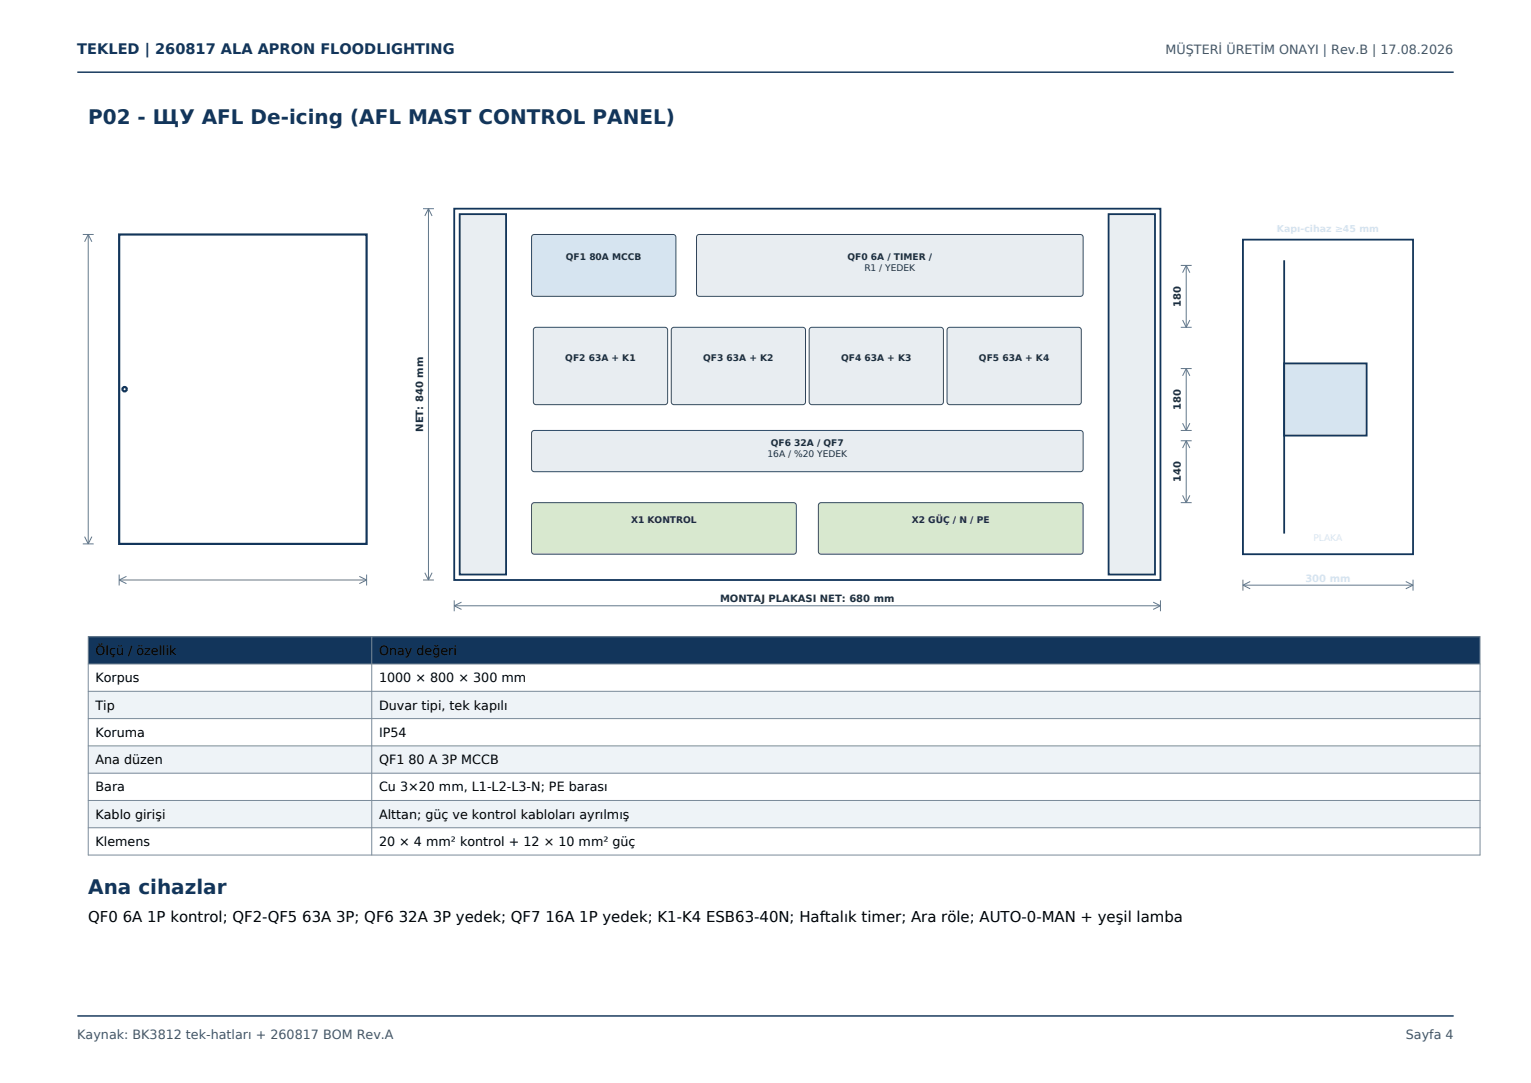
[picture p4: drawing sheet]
<svg xmlns="http://www.w3.org/2000/svg" width="297mm" height="210mm" viewBox="0 0 297 210" stroke-linecap="round" stroke-linejoin="round" font-family="sans-serif">
<defs><g id="words">
<g font-size="3.9" fill="#12355b">
<text x="17.1" y="24">P02 - ЩУ AFL De-icing (AFL MAST CONTROL PANEL)</text>
<text x="17.1" y="173.4">Ana cihazlar</text>
</g>
<text font-size="2.9" x="17.1" y="178.8">QF0 6A 1P kontrol; QF2-QF5 63A 3P; QF6 32A 3P yedek; QF7 16A 1P yedek; K1-K4 ESB63-40N; Haftalık timer; Ara röle; AUTO-0-MAN + yeşil lamba</text>
<text font-size="2.8" fill="#12355b" x="15" y="10.5">TEKLED | 260817 ALA APRON FLOODLIGHTING</text>
<g font-size="2.5" fill="#455a64">
<text x="226.1" y="10.5">MÜŞTERİ ÜRETİM ONAYI | Rev.B | 17.08.2026</text>
<text x="15" y="201.5">Kaynak: BK3812 tek-hatları + 260817 BOM Rev.A</text>
<text x="272.7" y="201.5">Sayfa 4</text>
</g>
<g font-size="2.5">
<text x="18.5" y="127">Ölçü / özellik</text>
<text x="73.5" y="127">Onay değeri</text>
<text x="18.5" y="132.3">Korpus</text>
<text x="18.5" y="137.6">Tip</text>
<text x="73.5" y="132.3">1000 × 800 × 300 mm</text>
<text x="73.5" y="137.6">Duvar tipi, tek kapılı</text>
<text x="18.5" y="142.9">Koruma</text>
<text x="73.5" y="142.9">IP54</text>
<text x="18.5" y="148.2">Ana düzen</text>
<text x="73.5" y="148.2">QF1 80 A 3P MCCB</text>
<text x="18.5" y="153.5">Bara</text>
<text x="73.5" y="153.5">Cu 3×20 mm, L1-L2-L3-N; PE barası</text>
<text x="18.5" y="158.7">Kablo girişi</text>
<text x="73.5" y="158.7">Alttan; güç ve kontrol kabloları ayrılmış</text>
<text x="18.5" y="164">Klemens</text>
<text x="73.5" y="164">20 × 4 mm² kontrol + 12 × 10 mm² güç</text>
</g>
<g font-size="1.9" fill="#1e2f3d">
<text x="229.1" y="59.5" transform="rotate(-90 229.1 59.5)">180</text>
<text x="82.1" y="83.7" transform="rotate(-90 82.1 83.7)">NET: 840 mm</text>
<text x="229.1" y="79.5" transform="rotate(-90 229.1 79.5)">180</text>
<text x="229.1" y="93.5" transform="rotate(-90 229.1 93.5)">140</text>
<text x="139.7" y="116.8">MONTAJ PLAKASI NET: 680 mm</text>
</g>
<text font-size="1.9" fill="#d6e4f0" x="253.2" y="112.8">300 mm</text>
<text font-size="1.8" fill="#d6e4f0" x="247.7" y="45.1">Kapı-cihaz ≥45 mm</text>
<g font-size="1.8" fill="#1e2f3d">
<text x="109.8" y="50.4">QF1 80A MCCB</text>
<text x="164.4" y="50.4">QF0 6A / TIMER /</text>
<text x="167.7" y="52.5">R1 / YEDEK</text>
<text x="109.7" y="69.9">QF2 63A + K1</text>
<text x="136.4" y="69.9">QF3 63A + K2</text>
<text x="163.2" y="69.9">QF4 63A + K3</text>
<text x="189.9" y="69.9">QF5 63A + K4</text>
<text x="148.9" y="88.5">16A / %20 YEDEK</text>
<text x="149.5" y="86.4">QF6 32A / QF7</text>
<text x="122.4" y="101.4">X1 KONTROL</text>
<text x="176.9" y="101.4">X2 GÜÇ / N / PE</text>
</g>
</g></defs>
<path d="M15 14h267M15 197h267" fill="none" stroke="#12355b" stroke-width=".28"/>
<path d="M23.1 45.5h48v60h-48z" fill="none" stroke="#12355b" stroke-width=".42"/>
<circle cx="24.2" cy="75.5" r=".42" fill="#fff" stroke="#12355b" stroke-width=".42"/>
<g fill="none" stroke="#61788a" stroke-width=".19">
<path d="M16.1 45.5h2.1M17.1 45.5v60M17.1 45.5l-.7 1.4M17.1 45.5l.7 1.4M16.1 105.5h2.1M16.4 104.1l.7 1.4M17.8 104.1l-.7 1.4M23.1 112.5h48M23.1 111.4v2.1M23.1 112.5l1.4 .7M24.5 111.8l-1.4 .7M69.7 111.8l1.4 .7"/>
<path d="M71.1 111.4v2.1M71.1 112.5l-1.4 .7"/>
</g>
<path d="M88.1 40.5h137v72h-137z" fill="none" stroke="#12355b" stroke-width=".35"/>
<g fill="#e9eef2" stroke="#12355b" stroke-width=".35">
<path d="M89.2 41.5h9v69.9h-9z" fill-rule="evenodd"/>
<path d="M215.1 41.5h9v69.9h-9z" fill-rule="evenodd"/>
</g>
<path d="M103.2 45.7l.4-.2h27.3l.2 .5-.1 11.2-.4 .3-27.2-.1-.3-.5z" fill-rule="evenodd" fill="#d6e4f0" stroke="#344b5e" stroke-width=".19"/>
<g fill="#e8edf1" stroke="#344b5e" stroke-width=".19">
<path d="M135.2 45.7l.4-.2h74l.4 .2 .1 .3v10.9l-.1 .3-.4 .3h-74l-.4-.3-.1-.3z" fill-rule="evenodd"/>
<path d="M103.5 63.7l.5-.2h25.3l.2 .5-.1 14.2-.4 .3-25.3-.1-.2-.5z" fill-rule="evenodd"/>
<path d="M130.3 63.7l.4-.2h25.3l.3 .5-.1 14.2-.5 .3-25.2-.1-.3-.5z" fill-rule="evenodd"/>
<path d="M157 63.7l.5-.2h25.3l.2 .5-.1 14.2-.4 .3-25.3-.1-.2-.5z" fill-rule="evenodd"/>
<path d="M183.8 63.7l.4-.2h25.3l.3 .5-.1 14.2-.5 .3-25.2-.1-.3-.5z" fill-rule="evenodd"/>
<path d="M103.2 83.7l.4-.2h106l.4 .2 .1 .3v6.9l-.1 .3-.4 .3h-106l-.4-.3-.1-.3z" fill-rule="evenodd"/>
</g>
<g fill="#d8e8cf" stroke="#344b5e" stroke-width=".19">
<path d="M103.4 97.5h50.5l.5 .2 .1 .3v8.9l-.1 .3-.5 .3h-50.3l-.4-.3-.1-.3v-8.9z" fill-rule="evenodd"/>
<path d="M159 97.5h50.6l.4 .2 .1 .3v8.9l-.1 .3-.4 .3h-50.3l-.5-.3v-.3v-8.9z" fill-rule="evenodd"/>
</g>
<g fill="none" stroke="#61788a" stroke-width=".19">
<path d="M82.1 40.5h2.1M83.1 40.5v72M83.1 40.5l-.7 1.4M83.1 40.5l.7 1.4M229.1 51.5h2.1M230.1 51.5v12M230.1 51.5l-.7 1.4M230.1 51.5l.7 1.4M229.1 63.5h2.1M229.1 71.5h2.1M229.4 62.1l.7 1.4M230.1 71.5v12"/>
<path d="M230.1 71.5l-.7 1.4M230.1 71.5l.7 1.4M230.8 62.1l-.7 1.4M229.1 83.5h2.1M229.1 97.5h2.1M229.1 85.5h2.1M229.4 82.1l.7 1.4M229.4 96.1l.7 1.4M230.1 85.5v12M230.1 85.5l-.7 1.4M230.1 85.5l.7 1.4M230.8 82.1l-.7 1.4"/>
<path d="M230.8 96.1l-.7 1.4M82.1 112.5h2.1M82.4 111.1l.7 1.4M83.8 111.1l-.7 1.4M88.1 117.5h137M88.1 116.4v2.1M88.1 117.5l1.4 .7M89.5 116.8l-1.4 .7M223.7 116.8l1.4 .7M225.1 116.4v2.1M225.1 117.5l-1.4 .7"/>
</g>
<path d="M241.1 46.5h33v61h-33zM249.1 50.5v53" fill="none" stroke="#12355b" stroke-width=".35"/>
<path d="M249.1 70.5h16v14h-16z" fill-rule="evenodd" fill="#d6e4f0" stroke="#12355b" stroke-width=".35"/>
<path d="M241.1 113.5h33M241.1 112.4v2.1M241.1 113.5l1.4 .7M242.5 112.8l-1.4 .7M272.7 112.8l1.4 .7M274.1 112.4v2.1M274.1 113.5l-1.4 .7" fill="none" stroke="#61788a" stroke-width=".19"/>
<path d="M17.1 123.5h270v5.3h-270z" fill-rule="evenodd" fill="#12355b"/>
<g fill="#eef3f7">
<path d="M17.1 134.1h270v5.2h-270z" fill-rule="evenodd"/>
<path d="M17.1 144.6h270v5.3h-270z" fill-rule="evenodd"/>
<path d="M17.1 155.2h270v5.3h-270z" fill-rule="evenodd"/>
</g>
<path d="M17.1 123.5h270v42.3h-270zM17.1 128.8h270M17.1 134.1h270M17.1 139.3h270M72.1 123.5v42.3M17.1 144.6h270M17.1 149.9h270M17.1 155.2h270M17.1 160.5h270" fill="none" stroke="#7a8a99" stroke-width=".19"/>
<use href="#words"/>
</svg>
